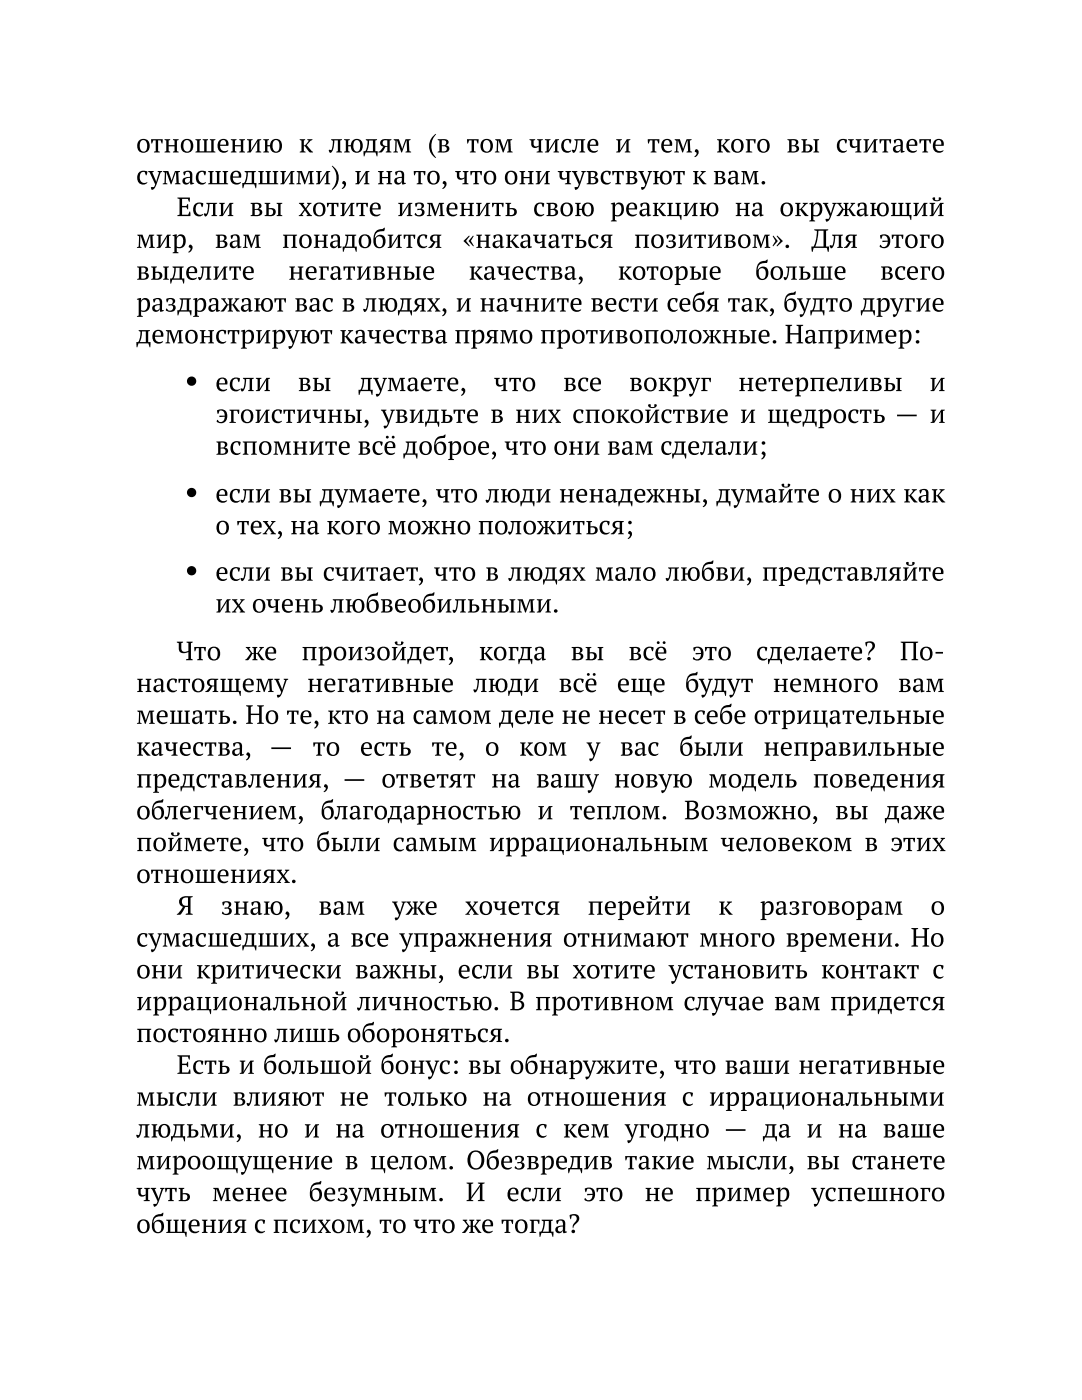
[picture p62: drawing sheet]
<svg xmlns="http://www.w3.org/2000/svg" width="216mm" height="279mm" viewBox="0 0 216 279" stroke-linecap="round" stroke-linejoin="round" font-family="sans-serif">
<defs><g id="words">
<g font-size="5.3">
<text x="27.2" y="30.4">отношению к людям (в том числе и тем, кого вы считаете</text>
<text x="27.2" y="36.8">сумасшедшими), и на то, что они чувствуют к вам.</text>
<text x="35.2" y="43.1">Если вы хотите изменить свою реакцию на окружающий</text>
<text x="27.2" y="49.5">мир,</text>
<text x="42.8" y="49.5">вам</text>
<text x="56.3" y="49.5">понадобится</text>
<text x="92.3" y="49.5">«накачаться</text>
<text x="126.5" y="49.5">позитивом».</text>
<text x="161.9" y="49.5">Для</text>
<text x="175.3" y="49.5">этого</text>
<text x="27.2" y="55.8">выделите</text>
<text x="57.5" y="55.8">негативные</text>
<text x="93.5" y="55.8">качества,</text>
<text x="123.3" y="55.8">которые</text>
<text x="150.7" y="55.8">больше</text>
<text x="175.6" y="55.8">всего</text>
<text x="27.2" y="62.2">раздражают вас в людях, и начните вести себя так, будто другие</text>
<text x="27.2" y="68.5">демонстрируют качества прямо противоположные. Например:</text>
<text x="43" y="78.1">если</text>
<text x="59.4" y="78.1">вы</text>
<text x="71.5" y="78.1">думаете,</text>
<text x="98.5" y="78.1">что</text>
<text x="112.3" y="78.1">все</text>
<text x="125.5" y="78.1">вокруг</text>
<text x="147.3" y="78.1">нетерпеливы</text>
<text x="185.5" y="78.1">и</text>
<text x="43" y="84.4">эгоистичны, увидьте в них спокойствие и щедрость — и</text>
<text x="43" y="90.8">вспомните всё доброе, что они вам сделали;</text>
<text x="43" y="100.3">если вы думаете, что люди ненадежны, думайте о них как</text>
<text x="43" y="106.6">о тех, на кого можно положиться;</text>
<text x="43" y="115.9">если вы считает, что в людях мало любви, представляйте</text>
<text x="43" y="122.2">их очень любвеобильными.</text>
<text x="35.2" y="131.8">Что</text>
<text x="48.9" y="131.8">же</text>
<text x="60.2" y="131.8">произойдет,</text>
<text x="95.5" y="131.8">когда</text>
<text x="113.9" y="131.8">вы</text>
<text x="125.4" y="131.8">всё</text>
<text x="138" y="131.8">это</text>
<text x="150.8" y="131.8">сделаете?</text>
<text x="179.6" y="131.8">По-</text>
<text x="27.2" y="138.1">настоящему негативные</text>
<text x="94.4" y="138.1">люди</text>
<text x="111.4" y="138.1">всё</text>
<text x="123.1" y="138.1">еще</text>
<text x="136.7" y="138.1">будут</text>
<text x="154.2" y="138.1">немного</text>
<text x="179.2" y="138.1">вам</text>
<text x="27.2" y="144.5">мешать. Но те, кто на самом деле не несет в себе отрицательные</text>
<text x="27.2" y="150.8">качества, —</text>
<text x="62.4" y="150.8">то</text>
<text x="71.8" y="150.8">есть</text>
<text x="86.1" y="150.8">те,</text>
<text x="96.8" y="150.8">о</text>
<text x="103.6" y="150.8">ком</text>
<text x="117.1" y="150.8">у</text>
<text x="123.7" y="150.8">вас</text>
<text x="135.5" y="150.8">были</text>
<text x="152.3" y="150.8">неправильные</text>
<text x="27.2" y="157.2">представления, — ответят на вашу новую модель поведения</text>
<text x="27.2" y="163.5">облегчением, благодарностью и теплом. Возможно, вы даже</text>
<text x="27.2" y="169.9">поймете, что были самым иррациональным человеком в этих</text>
<text x="27.2" y="176.2">отношениях.</text>
<text x="35.2" y="182.6">Я</text>
<text x="44" y="182.6">знаю,</text>
<text x="63.5" y="182.6">вам</text>
<text x="78.3" y="182.6">уже</text>
<text x="92.8" y="182.6">хочется</text>
<text x="117.2" y="182.6">перейти</text>
<text x="143.3" y="182.6">к</text>
<text x="151.6" y="182.6">разговорам</text>
<text x="185.7" y="182.6">о</text>
<text x="27.2" y="188.9">сумасшедших, а все упражнения отнимают много времени. Но</text>
<text x="27.2" y="195.3">они критически важны, если вы хотите установить контакт с</text>
<text x="27.2" y="201.6">иррациональной личностью. В противном случае вам придется</text>
<text x="27.2" y="208">постоянно лишь обороняться.</text>
<text x="35.2" y="214.3">Есть и большой бонус: вы обнаружите, что ваши негативные</text>
<text x="27.2" y="220.7">мысли влияют не только на отношения с иррациональными</text>
<text x="27.2" y="227">людьми, но и на отношения с кем угодно — да и на ваше</text>
<text x="27.2" y="233.4">мироощущение в целом. Обезвредив такие мысли, вы станете</text>
<text x="27.2" y="239.7">чуть</text>
<text x="42.3" y="239.7">менее</text>
<text x="61.6" y="239.7">безумным.</text>
<text x="92.9" y="239.7">И</text>
<text x="101" y="239.7">если</text>
<text x="116.4" y="239.7">это</text>
<text x="128.6" y="239.7">не</text>
<text x="138.7" y="239.7">пример</text>
<text x="161.9" y="239.7">успешного</text>
<text x="27.2" y="246.1">общения с психом, то что же тогда?</text>
</g>
</g></defs>
<g fill="#000">
<circle cx="38.2" cy="76.1" r=".93"/>
<circle cx="38.2" cy="98.3" r=".93"/>
<circle cx="38.2" cy="113.9" r=".93"/>
</g>
<use href="#words"/>
</svg>
